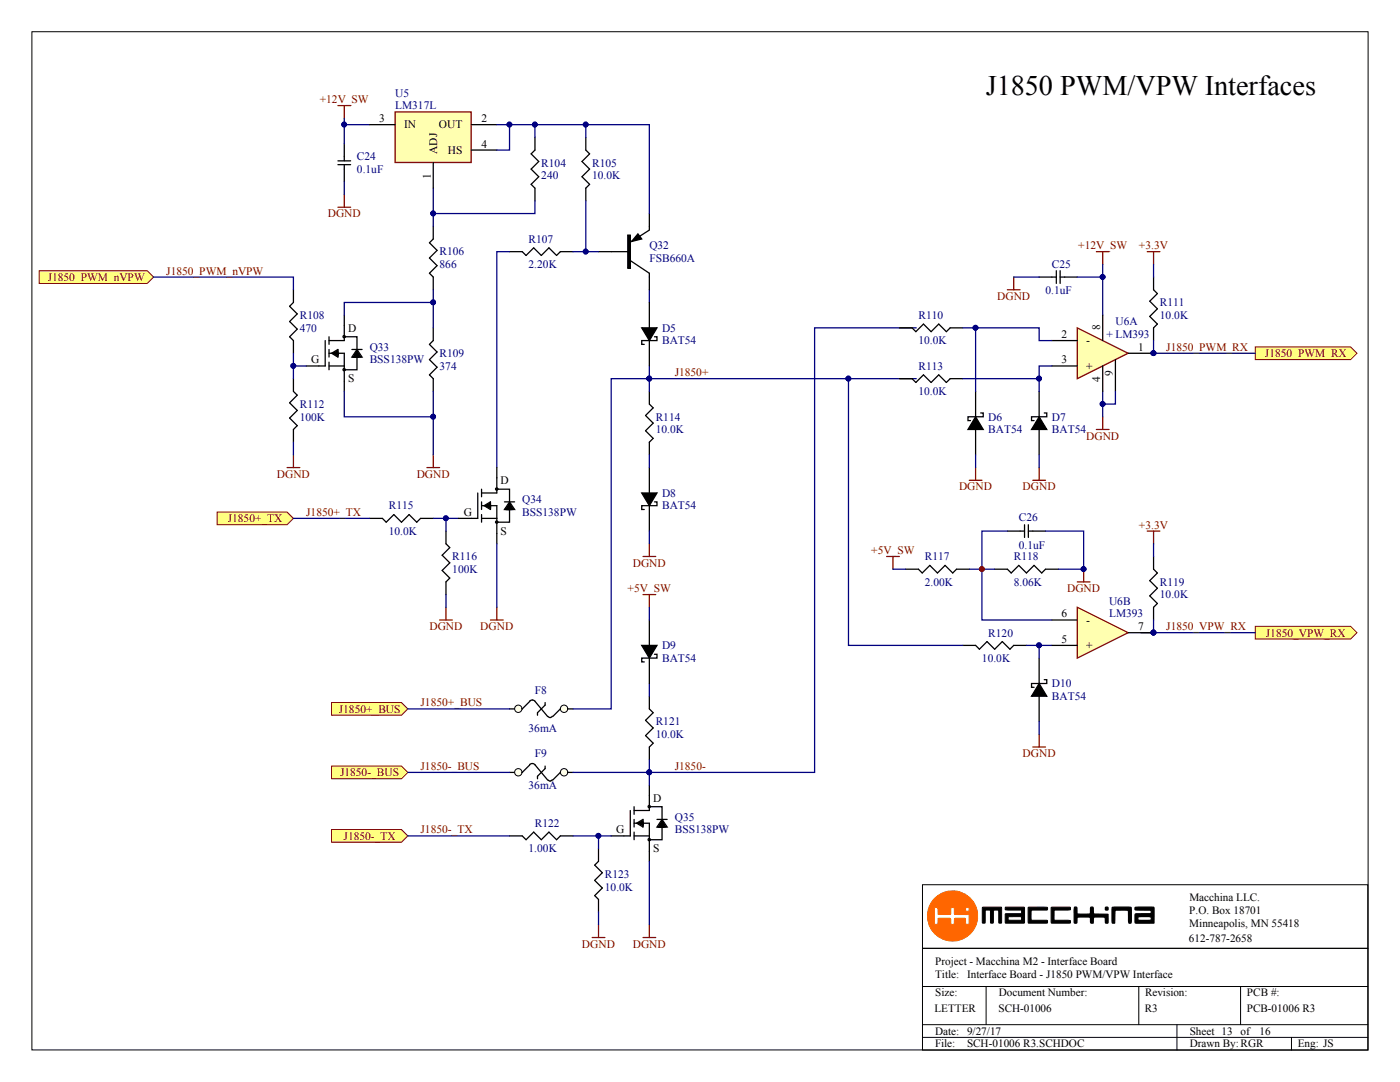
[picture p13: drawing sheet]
<svg xmlns="http://www.w3.org/2000/svg" width="279mm" height="216mm" viewBox="0 0 279 216" stroke-linecap="round" stroke-linejoin="round" font-family="sans-serif">
<defs><g id="words">
<text font-size="5.6" x="196.7" y="19">J1850 PWM/VPW Interfaces</text>
<g font-size="2.3" fill="#800000">
<text x="63.8" y="20.6">+12V_SW</text>
<text x="65.4" y="43.4">DGND</text>
<text x="215.2" y="49.7">+12V_SW</text>
<text x="227.3" y="49.7">+3.3V</text>
<text x="9.5" y="56">J1850_PWM_nVPW</text>
<text x="33.2" y="54.8">J1850_PWM_nVPW</text>
<text x="199" y="59.8">DGND</text>
<text x="232.8" y="70">J1850_PWM_RX</text>
<text x="252.5" y="71.3">J1850_PWM_RX</text>
<text x="134.7" y="75.1">J1850+</text>
<text x="216.8" y="87.7">DGND</text>
<text x="55.3" y="95.3">DGND</text>
<text x="83.2" y="95.3">DGND</text>
<text x="191.4" y="97.9">DGND</text>
<text x="204.1" y="97.9">DGND</text>
<text x="45.5" y="104.2">J1850+_TX</text>
<text x="61.1" y="102.9">J1850+_TX</text>
<text x="227.3" y="105.5">+3.3V</text>
<text x="126.3" y="113.1">DGND</text>
<text x="173.9" y="110.5">+5V_SW</text>
<text x="125.2" y="118.1">+5V_SW</text>
<text x="213" y="118.1">DGND</text>
<text x="85.7" y="125.7">DGND</text>
<text x="95.9" y="125.7">DGND</text>
<text x="232.8" y="125.7">J1850_VPW_RX</text>
<text x="252.6" y="127">J1850_VPW_RX</text>
<text x="67.6" y="142.2">J1850+_BUS</text>
<text x="83.9" y="140.9">J1850+_BUS</text>
<text x="67.9" y="154.9">J1850-_BUS</text>
<text x="83.9" y="153.6">J1850-_BUS</text>
<text x="134.7" y="153.6">J1850-</text>
<text x="204.1" y="151.1">DGND</text>
<text x="68.6" y="167.6">J1850-_TX</text>
<text x="83.9" y="166.3">J1850-_TX</text>
<text x="116.1" y="189.1">DGND</text>
<text x="126.3" y="189.1">DGND</text>
</g>
<g font-size="2.3" fill="#000080">
<text x="78.9" y="19.3">U5</text>
<text x="78.9" y="21.8">LM317L</text>
<text x="71.2" y="32">C24</text>
<text x="71.2" y="34.5">0.1uF</text>
<text x="108" y="33.2">R104</text>
<text x="108" y="35.8">240</text>
<text x="118.2" y="33.2">R105</text>
<text x="118.2" y="35.8">10.0K</text>
<text x="87.7" y="51">R106</text>
<text x="87.7" y="53.5">866</text>
<text x="105.5" y="48.4">R107</text>
<text x="105.5" y="53.5">2.20K</text>
<text x="129.6" y="49.7">Q32</text>
<text x="129.6" y="52.2">FSB660A</text>
<text x="209.9" y="53.5">C25</text>
<text x="208.7" y="58.6">0.1uF</text>
<text x="59.8" y="63.6">R108</text>
<text x="183.3" y="63.6">R110</text>
<text x="222.6" y="64.9">U6A</text>
<text x="231.5" y="61.1">R111</text>
<text x="231.5" y="63.6">10.0K</text>
<text x="59.8" y="66.2">470</text>
<text x="73.8" y="70">Q33</text>
<text x="87.7" y="71.3">R109</text>
<text x="132.1" y="66.2">D5</text>
<text x="132.1" y="68.7">BAT54</text>
<text x="183.3" y="68.7">10.0K</text>
<text x="220.8" y="67.5">+ LM393</text>
<text x="73.8" y="72.5">BSS138PW</text>
<text x="87.7" y="73.8">374</text>
<text x="183.3" y="73.8">R113</text>
<text x="59.8" y="81.4">R112</text>
<text x="59.8" y="83.9">100K</text>
<text x="130.9" y="83.9">R114</text>
<text x="183.3" y="78.9">10.0K</text>
<text x="197.2" y="83.9">D6</text>
<text x="209.9" y="83.9">D7</text>
<text x="130.9" y="86.5">10.0K</text>
<text x="197.2" y="86.5">BAT54</text>
<text x="209.9" y="86.5">BAT54</text>
<text x="77.6" y="101.7">R115</text>
<text x="104.2" y="100.4">Q34</text>
<text x="132.1" y="99.1">D8</text>
<text x="132.1" y="101.7">BAT54</text>
<text x="77.6" y="106.7">10.0K</text>
<text x="104.2" y="102.9">BSS138PW</text>
<text x="203.3" y="103.9">C26</text>
<text x="90.3" y="111.8">R116</text>
<text x="184.6" y="111.8">R117</text>
<text x="202.3" y="111.8">R118</text>
<text x="203.3" y="109.5">0.1uF</text>
<text x="90.3" y="114.3">100K</text>
<text x="184.6" y="116.9">2.00K</text>
<text x="202.3" y="116.9">8.06K</text>
<text x="231.5" y="116.9">R119</text>
<text x="231.5" y="119.4">10.0K</text>
<text x="221.3" y="120.7">U6B</text>
<text x="221.3" y="123.2">LM393</text>
<text x="132.1" y="129.5">D9</text>
<text x="197.2" y="127">R120</text>
<text x="132.1" y="132.1">BAT54</text>
<text x="196" y="132.1">10.0K</text>
<text x="209.9" y="137.1">D10</text>
<text x="106.8" y="138.4">F8</text>
<text x="209.9" y="139.7">BAT54</text>
<text x="105.5" y="146">36mA</text>
<text x="130.9" y="144.7">R121</text>
<text x="130.9" y="147.3">10.0K</text>
<text x="106.8" y="151.1">F9</text>
<text x="105.5" y="157.4">36mA</text>
<text x="106.8" y="165">R122</text>
<text x="134.7" y="163.8">Q35</text>
<text x="134.7" y="166.3">BSS138PW</text>
<text x="105.5" y="170.1">1.00K</text>
<text x="120.7" y="175.2">R123</text>
<text x="120.7" y="177.7">10.0K</text>
</g>
<g font-size="2.3">
<text x="75.7" y="24.4">3</text>
<text x="80.6" y="25.6">IN</text>
<text x="87.6" y="25.6">OUT</text>
<text x="96.1" y="24.4">2</text>
<text x="96.1" y="29.4">4</text>
<text x="86" y="35.6" transform="rotate(-90 86 35.6)">1</text>
<text x="87.2" y="30.7" transform="rotate(-90 87.2 30.7)">ADJ</text>
<text x="89.4" y="30.7">HS</text>
<text x="219.6" y="65.9" transform="rotate(-90 219.6 65.9)">8</text>
<text x="69.5" y="66.2">D</text>
<text x="211.8" y="67.5">2</text>
<text x="216.8" y="68.7">-</text>
<text x="227.2" y="70">1</text>
<text x="62.1" y="72.5">G</text>
<text x="69.5" y="76.3">S</text>
<text x="211.8" y="72.5">3</text>
<text x="216.8" y="73.8">+</text>
<text x="219.6" y="76.2" transform="rotate(-90 219.6 76.2)">4</text>
<text x="222.1" y="74.9" transform="rotate(-90 222.1 74.9)">9</text>
<text x="99.9" y="96.6">D</text>
<text x="92.6" y="102.9">G</text>
<text x="99.9" y="106.7">S</text>
<text x="211.8" y="123.2">6</text>
<text x="216.8" y="124.5">-</text>
<text x="227.2" y="125.7">7</text>
<text x="211.8" y="128.3">5</text>
<text x="216.8" y="129.5">+</text>
<text x="130.4" y="160">D</text>
<text x="123" y="166.3">G</text>
<text x="130.4" y="170.1">S</text>
</g>
<g font-size="2.2">
<text x="237.4" y="179.8">Macchina LLC.</text>
<text x="237.3" y="182.3">P.O. Box 18701</text>
<text x="237.3" y="185">Minneapolis, MN 55418</text>
<text x="237.3" y="188">612-787-2658</text>
<text x="186.6" y="195.2">Title: Interface Board - J1850 PWM/VPW Interface</text>
<text x="186.6" y="192.5">Project - Macchina M2 - Interface Board</text>
<text x="186.5" y="202">LETTER</text>
<text x="186.6" y="198.8">Size:</text>
<text x="199.3" y="202">SCH-01006</text>
<text x="199.3" y="198.8">Document Number:</text>
<text x="228.5" y="202">R3</text>
<text x="228.5" y="198.8">Revision:</text>
<text x="248.8" y="202">PCB-01006 R3</text>
<text x="248.9" y="198.8">PCB #:</text>
<text x="186.6" y="206.5">Date: 9/27/17</text>
<text x="186.6" y="209">File:</text>
<text x="193" y="209">SCH-01006 R3.SCHDOC</text>
<text x="237.4" y="206.5">Sheet 13</text>
<text x="237.4" y="209">Drawn By:RGR</text>
<text x="247.6" y="206.5">of</text>
<text x="251.4" y="206.5">16</text>
<text x="259" y="209">Eng: JS</text>
</g>
</g></defs>
<path d="M6.4 6.3h266.6v203.2h-266.6zM184.1 176.5h88.9v12.7h-88.9zM184.1 189.2h88.9v20.3h-88.9zM184.1 196.8h88.9M196.8 196.8v7.7M227.3 196.8v7.7M247.6 196.8v7.7M184.1 204.5h88.9M184.1 207h88.9M234.9 204.5v5M257.7 207v2.5" fill="none" stroke="#000" stroke-width=".2"/>
<path d="M185.1 182.8a5 5 0 0 1 10 0 5 5 0 0 1-10 0zM186.5 181.2v2.9l.1 .3 .6-.1v-1l.7-.1 1.8 .1 .1 1.1 .4 .1 .2-.2 .1-1 2.1-.1 .1 1.2h.7v-1.8l-.1-.1h-2.8v-1.3a.4 .4 0 0 0-.5-.1 .4 .4 0 0 0-.3 .4v1h-2.4l-.1-1.3zM192.7 181.5a.4 .4 0 0 0 .8 0 .4 .4 0 0 0-.8 0z" fill="#f60" stroke="#f60" stroke-width=".2"/>
<g fill="#000" stroke="#000" stroke-width=".2">
<path d="M196.1 181h3.7l.1 3.2-.6-.1v-2.4l-.2-.1-.8 .1-.1 2.3a.29 .29 0 0 1-.3 .2 .29 .29 0 0 1-.2-.3v-2.2l-.2-.1h-.8l-.1 .1v2.4l-.5 .1zM205.2 181.1h3.8v.5h-3.1l-.1 .9 .1 1.1h3l.1 .6h-3.7zM209.8 181l3.8 .1v.4l-.2 .1h-2.9l-.1 .1v1.8l.1 .1 3.1 .1v.5h-3.8z"/>
<path d="M200.7 181l3.7 .1v3.1h-3.7v-1.8l3.1-.1 .1-.3-.1-.4-3.1-.1zM201.3 182.9l-.1 .5 .2 .2h2.4l.1-.1-.1-.6z"/>
</g>
<g fill="#000" stroke="#000" stroke-width=".25">
<path d="M214.4 181.1h.5l.1 1.2 1.8 .1h.7l.2-1.3 .4-.1 .2 1.4h2.8v1.7l-.5 .1v-1.1l-.2-.1h-1.8l-.4 .1v1.1h-.5l-.1-1.1-.2-.1a4.8 4.8 0 0 0-2.4 .1l-.1 1-.5 .1zM222 181.1h3.7l.1 .8-.1 2.3h-.4v-.1l-.1-2.4-2-.1-.7 .1v2.5h-.4a2.05 2.05 0 0 1-.2-1.6z"/>
<path d="M226.6 181.1l1.8-.1a2.99 2.99 0 0 1 1.9 .1v3.1h-3.7l-.1-.7a1.19 1.19 0 0 1 .2-1.1l2.9-.1 .2-.5-.2-.2h-3zM227.2 183l-.1 .4 .1 .2a5.3 5.3 0 0 0 2.5-.1l.1-.4-.3-.2z"/>
<circle cx="220.8" cy="181.3" r=".32"/>
</g>
<path d="M129.6 73v2.6h53.3M182.9 65.4h-20.3v88.7h-33M86.5 103.4h5M129.6 136.4v2.5" fill="none" stroke="#000080" stroke-width=".25"/>
<g fill="none" stroke="#000" stroke-width=".25">
<path d="M67.4 32.9h2.6M67.4 32.1h2.6M68.7 28.7v3.4M68.7 32.9v3.4M106.8 27.4v2.5l-.8 .8 1.5 1.5-1.5 1.5 1.5 1.6-1.5 1.5 .8 .7v2.6M116.9 27.4v2.5l.8 .8-1.6 1.5 1.6 1.5-1.6 1.6 1.6 1.5-.8 .7v2.6M58.6 57.8v2.6l-.8 .7 1.5 1.5-1.5 1.6 1.5 1.5-1.5 1.5 .8 .8v2.5M86.5 45.1v2.6l-.8 .7 1.5 1.6-1.5 1.5 1.5 1.5-1.5 1.5 .8 .8v2.5M101.7 50.2h2.5l.8 .8 1.5-1.5 1.5 1.5 1.6-1.5 1.5 1.5 .7-.8h2.6M58.6 75.6v2.5l.7 .8-1.5 1.5 1.5 1.5-1.5 1.5 1.5 1.5-.7 .8v2.5M86.5 65.4v2.6l-.8 .7 1.5 1.5-1.5 1.6 1.5 1.5-1.5 1.5 .8 .8v2.5M129.6 78.1v2.5l.8 .8-1.6 1.5 1.6 1.5-1.6 1.6 1.6 1.5-.8 .7v2.6"/>
<path d="M73.8 103.4h2.5l.8 .8 1.5-1.5 1.5 1.5 1.5-1.5 1.6 1.5 .7-.8h2.6M89 106v2.5l.8 .8-1.6 1.5 1.6 1.5-1.6 1.5 1.6 1.6-.8 .7v2.5M129.6 138.9v2.6l.8 .7-1.6 1.5 1.6 1.6-1.6 1.5 1.6 1.5-.8 .8v2.5M101.7 166.8h2.5l.8 .8 1.5-1.6 1.5 1.6 1.6-1.6 1.5 1.6 .7-.8h2.6"/>
</g>
<path d="M67.4 21.1h2.6M68.7 21.1v2.5M68.7 38.8v2.5M67.4 41.3h2.6M128.3 118.6h2.6M128.3 111h2.6M129.6 108.5v2.5M129.6 118.6v2.6" fill="none" stroke="#800000" stroke-width=".25"/>
<circle cx="89" cy="103.4" r=".48" fill="#000080" stroke="#000080" stroke-width=".2"/>
<g fill="#ffff80" stroke="#800000" stroke-width=".2">
<path d="M66.2 152.9h13.9l1.3 1.2-1.3 1.3h-13.9z" fill-rule="evenodd"/>
<path d="M66.2 140.2h13.9l1.3 1.3-1.3 1.2h-13.9z" fill-rule="evenodd"/>
<path d="M7.8 54h21.6l1.3 1.3-1.3 1.3h-21.6z" fill-rule="evenodd"/>
</g>
<path d="M101.7 50.2h-2.6v43.1" fill="none" stroke="#000080" stroke-width=".25"/>
<path d="M43.3 102.2h14l1.3 1.2-1.3 1.3h-14z" fill-rule="evenodd" fill="#ffff80" stroke="#800000" stroke-width=".2"/>
<path d="M58.6 103.4h15.2" fill="none" stroke="#000080" stroke-width=".25"/>
<path d="M66.2 165.5h13.9l1.3 1.3-1.3 1.3h-13.9z" fill-rule="evenodd" fill="#ffff80" stroke="#800000" stroke-width=".2"/>
<g fill="none" stroke="#000080" stroke-width=".25">
<path d="M68.7 23.6v5.1M68.7 36.3v2.5M68.7 24.9h5.1M86.5 37.5v7.6M106.8 24.9v2.5M116.9 24.9v2.5M30.7 55.3h27.9v2.5M86.5 57.8v7.6M106.8 40.1v2.5h-20.3M114.4 50.2h5M116.9 40.1v10.1M129.6 57.8v2.6"/>
<path d="M58.6 70.5v5.1M58.6 73h2.5M68.7 78.1v5.1h17.8M86.5 60.4h-17.8v2.5M86.5 78.1v12.7M129.6 75.6v2.5M58.6 88.2v2.6M129.6 90.8v2.5M89 103.4v2.6M89 118.6v2.6M99.1 108.5v12.7M129.6 106v2.5"/>
<path d="M129.6 121.2v2.5M129.6 151.6v5.1M81.4 166.8h20.3M114.4 166.8h7.6M119.4 166.8v2.5M129.6 171.9v12.6M119.4 182v2.5"/>
</g>
<g fill="none" stroke="#000" stroke-width=".25">
<path d="M119.4 50.2h6.4M125.3 46.9h.5v6.6h-.5zM125.8 52l3.8 2.5v3.3M127.3 46.7l.8 1-2.1 .5zM129.6 42.6v3.3l-3.6 2.3M64.9 68v5h-3.8M65.7 73h3M65.7 67.2v1.5M65.7 69.7v1.6M65.7 72.3v1.5M65.7 70.5h.5M66.2 70.5l1.2-.8v1.6z"/>
<path d="M67.4 70l-1 .5 1 .5v-.8l-.7 .3 .7 .2v-.2h-.5M67.4 70.5h1.3v7.6M68.7 67.2h2.5v2.5M68.7 62.9v5.1h-3M70.2 69.7h2.1M71.2 71.3v2.5h-2.5M71.2 69.7l1.1 1.6h-2.1zM71.2 70.7v.6h-.2l.2-.8 .3 .8h-.8l.5-1.1 .6 1.1h-1.3l.7-1.3 .8 1.3M128.1 65.4h3l-1.5 2.6zM129.6 60.4v5M129.6 68v5M130.6 67.2h.5v.8h-3v.7h.5"/>
<path d="M95.3 98.4v5h-3.8M96.1 97.6v1.5M99.1 97.6h2.6v2.5M99.1 93.3v5.1h-3M128.1 98.4h3l-1.5 2.5zM129.6 93.3v5.1M96.1 103.4h3M96.1 100.1v1.6M96.1 102.7v1.5M96.1 100.9h.5M96.6 100.9l1.3-.8v1.6zM97.9 100.4l-1 .5 1 .5v-.7l-.8 .2 .8 .3v-.3h-.5"/>
<path d="M97.9 100.9h1.2v7.6M100.7 100.1h2M101.7 101.7v2.5h-2.6M101.7 100.1l1 1.6h-2zM101.7 101.2v.5h-.3l.3-.8 .2 .8h-.7l.5-1 .5 1h-1.3l.8-1.3 .7 1.3M129.6 100.9v5.1M130.6 100.1h.5v.8h-3v.8h.5M128.1 128.8h3l-1.5 2.5zM129.6 123.7v5.1M129.6 131.3v5.1M130.6 130.6h.5v.7h-3v.8h.5M129.6 156.7v5h-3.1"/>
<path d="M119.4 169.3v2.6l-.7 .7 1.5 1.5-1.5 1.6 1.5 1.5-1.5 1.5 .7 .8v2.5M125.8 161.7v5.1h-3.8M126.5 166.8h3.1M126.5 161v1.5M126.5 163.5v1.5M126.5 166v1.6M126.5 164.3h.6M127.1 164.3l1.2-.8v1.5zM128.3 163.8l-1 .5 1 .5v-.8l-.7 .3 .7 .2v-.2h-.5M128.3 164.3h1.3v7.6M129.6 161h2.5v2.5M131.1 163.5h2"/>
<path d="M132.1 165v2.6h-2.5M132.1 163.5l1 1.5h-2zM132.1 164.5v.5h-.2l.2-.7 .3 .7h-.8l.5-1 .5 1h-1.2l.7-1.2 .8 1.2"/>
<circle cx="68.7" cy="67.2" r=".23"/>
<circle cx="68.7" cy="73.8" r=".23"/>
<circle cx="99.1" cy="97.6" r=".23"/>
<circle cx="99.1" cy="104.2" r=".23"/>
<circle cx="129.6" cy="160.9" r=".23"/>
<circle cx="129.6" cy="167.5" r=".23"/>
</g>
<g fill="#000080" stroke="#000080" stroke-width=".2">
<circle cx="129.6" cy="75.5" r=".48"/>
<circle cx="129.6" cy="154.1" r=".48"/>
<circle cx="68.7" cy="24.8" r=".48"/>
<circle cx="86.4" cy="42.6" r=".48"/>
<circle cx="106.7" cy="24.8" r=".48"/>
<circle cx="116.9" cy="24.8" r=".48"/>
<circle cx="116.9" cy="50.2" r=".48"/>
<circle cx="86.4" cy="60.3" r=".48"/>
<circle cx="58.5" cy="73" r=".48"/>
<circle cx="86.4" cy="83.1" r=".48"/>
<circle cx="89" cy="103.4" r=".48"/>
<circle cx="119.4" cy="166.8" r=".48"/>
</g>
<g fill="#000">
<path d="M127.3 46.7l.8 1-2.1 .5zM128.1 65.4h3l-1.5 2.6zM128.1 98.4h3l-1.5 2.5zM128.1 128.8h3l-1.5 2.5z"/>
<path d="M125.3 46.9h.5v6.6h-.5z" fill-rule="evenodd"/>
</g>
<path d="M57.3 93.3h2.5M58.6 90.8v2.5M85.2 93.3h2.5M86.5 90.8v2.5M87.7 123.7h2.6M89 121.2v2.5M97.9 123.7h2.5M99.1 121.2v2.5M118.2 187.1h2.5M119.4 184.5v2.6M128.3 187.1h2.6M129.6 184.5v2.6" fill="none" stroke="#800000" stroke-width=".25"/>
<path d="M78.9 22.3h15.1v10.1h-15.1z" fill="#ffffb0" stroke="#800000" stroke-width=".25"/>
<path d="M73.8 24.9h5.1M86.5 32.5v5M94.1 24.9h5M94.1 29.9h5M101.7 141.5h2.5" fill="none" stroke="#000" stroke-width=".25"/>
<path d="M99.1 24.9h30.5v17.7M101.7 24.9v5h-2.6" fill="none" stroke="#000080" stroke-width=".25"/>
<g fill="#000080" stroke="#000080" stroke-width=".2">
<circle cx="101.7" cy="24.8" r=".48"/>
<circle cx="106.7" cy="24.8" r=".48"/>
<circle cx="116.9" cy="24.8" r=".48"/>
</g>
<circle cx="103.4" cy="141.4" r=".73" fill="#ffffe8" stroke="#000" stroke-width=".2"/>
<path d="M111.8 141.5h2.6" fill="none" stroke="#000" stroke-width=".25"/>
<circle cx="112.6" cy="141.4" r=".74" fill="#ffffe8" stroke="#000" stroke-width=".2"/>
<path d="M105.7 139.9l.6-.2 .5 .2M105.7 139.9l-1.5 1.6M106.8 139.9l2.5 3.1M101.7 154.1h2.5M108.8 140.2v.5l-1.5 1.5v.5M110.2 142.9l-.4 .3-.4-.3M111.8 141.5l-1.5 1.5" fill="none" stroke="#000" stroke-width=".25"/>
<circle cx="103.4" cy="154.1" r=".74" fill="#ffffe8" stroke="#000" stroke-width=".2"/>
<path d="M111.8 154.1h2.6" fill="none" stroke="#000" stroke-width=".25"/>
<circle cx="112.6" cy="154.1" r=".74" fill="#ffffe8" stroke="#000" stroke-width=".2"/>
<g fill="none" stroke="#000" stroke-width=".25">
<path d="M207.4 55.3h3.4M210.8 54v2.6M211.6 55.3h3.4M211.6 54v2.6M230.2 55.3v2.5l.8 .8-1.5 1.5 1.5 1.5-1.5 1.5 1.5 1.6-.8 .7v2.6M179.5 65.4h2.5l.8 .8 1.5-1.5 1.5 1.5 1.5-1.5 1.6 1.5 .7-.8h2.6M179.5 75.6h2.5l.8 .7 1.5-1.5 1.5 1.5 1.5-1.5 1.6 1.5 .7-.7h2.6M201 106h3.5M204.5 104.7v2.5M205.2 106h3.5M205.2 104.7v2.5M230.2 111v2.6l.8 .7-1.5 1.6 1.5 1.5-1.5 1.5 1.5 1.5-.8 .8v2.5"/>
<path d="M192.2 128.8h2.5l.8 .7 1.5-1.5 1.5 1.5 1.5-1.5 1.6 1.5 .7-.7h2.5M105.7 152.6l.6-.2 .5 .2M105.7 152.6l-1.5 1.5M106.8 152.6l2.5 3M108.8 152.9v.5l-1.5 1.5v.5M110.2 155.6l-.4 .2-.4-.2M111.8 154.1l-1.5 1.5"/>
</g>
<path d="M230.2 52.8v2.5M129.6 75.6h-7.6v65.9h-7.6M204.8 128.8h5.1M81.4 141.5h20.3M81.4 154.1h20.3M114.4 154.1h15.2" fill="none" stroke="#000080" stroke-width=".25"/>
<g fill="#000080" stroke="#000080" stroke-width=".2">
<circle cx="129.6" cy="75.5" r=".48"/>
<circle cx="129.6" cy="154.1" r=".48"/>
<circle cx="195.9" cy="113.5" r=".48"/>
<circle cx="216.2" cy="113.5" r=".48"/>
<circle cx="207.4" cy="128.8" r=".48"/>
</g>
<g fill="none" stroke="#800000" stroke-width=".25">
<path d="M201 57.8h2.6M202.3 55.3v2.5M218.8 50.2h2.5M220.1 50.2v2.6M228.9 50.2h2.6M230.2 50.2v2.6M218.8 85.7h2.5M220.1 83.2v2.5M176.9 111h2.6M178.2 111v2.6M215 116.1h2.5M216.3 113.6v2.5"/>
<path d="M228.9 106h2.6M230.2 106v2.5"/>
</g>
<g fill="#ffff80" stroke="#800000" stroke-width=".2">
<path d="M250.5 69.2h19l1.3 1.3-1.3 1.3h-19z" fill-rule="evenodd"/>
<path d="M250.5 125h19l1.3 1.2-1.3 1.3h-19z" fill-rule="evenodd"/>
</g>
<path d="M202.3 55.3h5.1M215 55.3h5.1M220.1 52.8v10.1M220.1 78.1v5.1M230.2 68v2.5h20.3M227.7 126.2h22.8M230.2 123.7v2.5" fill="none" stroke="#000080" stroke-width=".25"/>
<g fill="#000080" stroke="#000080" stroke-width=".2">
<circle cx="230.2" cy="126.2" r=".48"/>
<circle cx="169.3" cy="75.5" r=".48"/>
<circle cx="220" cy="80.6" r=".48"/>
<circle cx="220" cy="55.3" r=".48"/>
<circle cx="230.2" cy="70.5" r=".48"/>
</g>
<path d="M180.7 113.6h2.6l.7 .7 1.6-1.5 1.5 1.5 1.5-1.5 1.5 1.5 .8-.7h2.5M198.5 113.6h2.5l.8 .7 1.5-1.5 1.5 1.5 1.6-1.5 1.5 1.5 .8-.7h2.5" fill="none" stroke="#000" stroke-width=".25"/>
<path d="M215 65.4l10.1 5.1-10.1 5.1z" fill="#ffffb0"/>
<path d="M215 65.4l10.1 5.1-10.1 5.1z" fill="none" stroke="#800000" stroke-width=".25"/>
<path d="M209.9 68h5.1M209.9 73h5.1M220.1 62.9v5.1M220.1 73v5.1M222.6 71.8v6.3M225.1 70.5h5.1" fill="none" stroke="#000" stroke-width=".25"/>
<g fill="#000080" stroke="#000080" stroke-width=".2">
<circle cx="230.2" cy="70.5" r=".48"/>
<circle cx="220" cy="80.6" r=".48"/>
</g>
<path d="M222.6 78.1v2.5h-2.5" fill="none" stroke="#000080" stroke-width=".25"/>
<path d="M215 121.2l10.1 5-10.1 5.1z" fill="#ffffb0"/>
<path d="M193.4 95.8h2.6M194.7 93.3v2.5M206.1 95.8h2.6M207.4 93.3v2.5M215 121.2l10.1 5-10.1 5.1zM206.1 149.1h2.6M207.4 146.5v2.6" fill="none" stroke="#800000" stroke-width=".25"/>
<g fill="none" stroke="#000" stroke-width=".25">
<path d="M194.7 78.1v5.1M207.4 78.1v5.1M194.7 83.2l1.5 2.5h-3zM194.7 85.7v5.1M195.7 82.4h.5v.8h-3v.7h.5M207.4 83.2l1.5 2.5h-3zM207.4 85.7v5.1M208.4 82.4h.5v.8h-3v.7h.5M207.4 136.4l1.5 2.5h-3zM207.4 131.3v5.1M207.4 138.9v5.1M208.4 135.6h.5v.8h-3v.7h.5"/>
<path d="M209.9 123.7h5.1M209.9 128.8h5.1M225.1 126.2h5.1"/>
</g>
<g fill="#000080" stroke="#000080" stroke-width=".2">
<circle cx="230.2" cy="126.2" r=".48"/>
<circle cx="216.2" cy="113.5" r=".48"/>
<circle cx="194.7" cy="65.4" r=".48"/>
<circle cx="207.4" cy="75.5" r=".48"/>
<circle cx="207.4" cy="128.8" r=".48"/>
<circle cx="169.3" cy="75.5" r=".48"/>
</g>
<g fill="none" stroke="#000080" stroke-width=".25">
<path d="M169.3 75.6v53.2h22.9M192.2 65.4h15.2v2.6h2.5M194.7 65.4v12.7M207.4 75.6v2.5M209.9 73h-2.5v2.6h-15.2M194.7 90.8v2.5M207.4 90.8v2.5M178.2 113.6h2.5M193.4 113.6h5.1M201 106h-5v17.7h13.9M208.7 106h7.6v7.6h-5.1M230.2 108.5v2.5"/>
<path d="M207.4 128.8v2.5M207.4 144v2.5"/>
</g>
<circle cx="195.9" cy="113.5" r=".48" fill="#800000" stroke="#800000" stroke-width=".2"/>
<path d="M194.7 83.2l1.5 2.5h-3zM207.4 83.2l1.5 2.5h-3zM207.4 136.4l1.5 2.5h-3z" fill="#000"/>
<use href="#words"/>
</svg>
